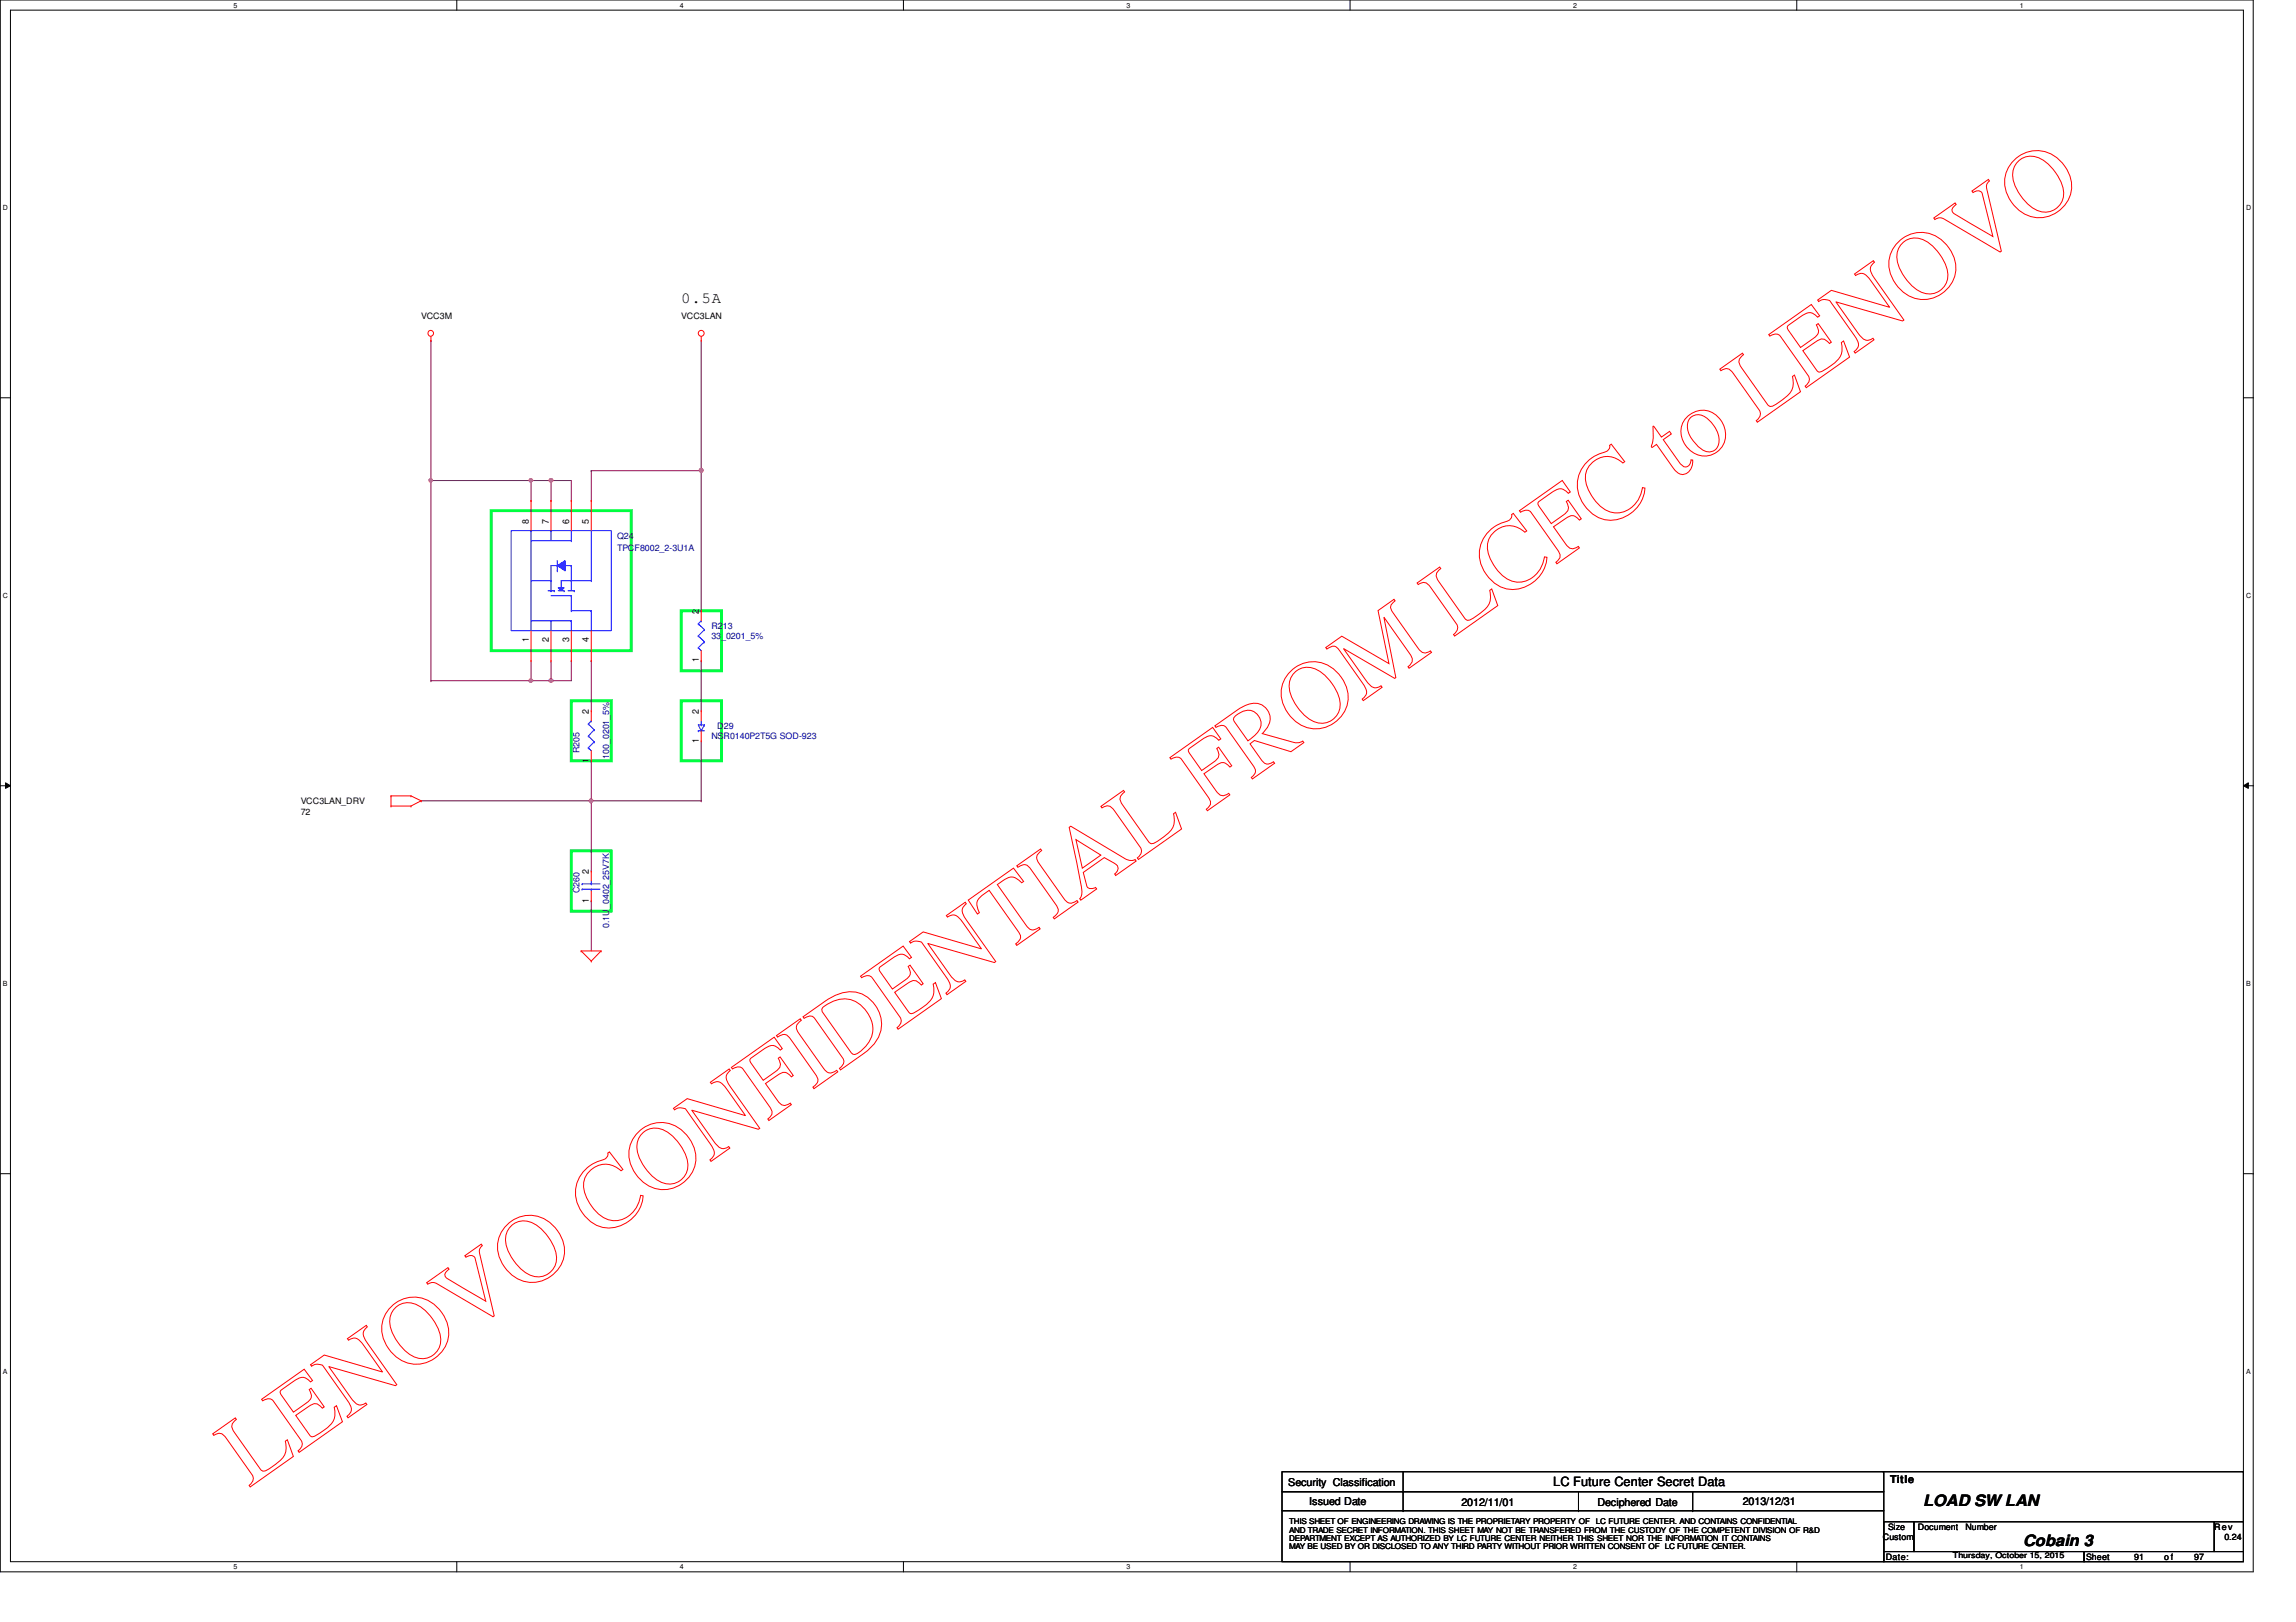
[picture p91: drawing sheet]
<svg xmlns="http://www.w3.org/2000/svg" width="297mm" height="210mm" viewBox="0 0 297 210" stroke-linecap="round" stroke-linejoin="round" font-family="sans-serif">
<defs><g id="words">
<text font-size="12.7" fill="#f00" x="32.2" y="192.5" transform="rotate(-35 32.2 192.5)">LENOVO CONFIDENTIAL FROM LCFC to LENOVO</text>
<g font-size="2">
<text x="88.1" y="39.2">0.5A</text>
<text x="248.8" y="194.9">LOAD SW LAN</text>
<text x="261.7" y="200.1">Cobain 3</text>
</g>
<text font-size="1.7" x="201" y="192.3">LC Future Center Secret Data</text>
<g font-size="1.4">
<text x="244.5" y="191.9">Title</text>
<text x="166.7" y="192.3">Security Classification</text>
<text x="169.4" y="194.7">Issued Date</text>
<text x="189.1" y="194.9">2012/11/01</text>
<text x="206.7" y="194.9">Deciphered Date</text>
<text x="225.5" y="194.7">2013/12/31</text>
</g>
<g font-size="1.2">
<text x="68.4" y="67.8" transform="rotate(-90 68.4 67.8)">8</text>
<text x="71" y="67.8" transform="rotate(-90 71 67.8)">7</text>
<text x="73.6" y="67.8" transform="rotate(-90 73.6 67.8)">6</text>
<text x="76.2" y="67.8" transform="rotate(-90 76.2 67.8)">5</text>
<text x="68.4" y="83.1" transform="rotate(-90 68.4 83.1)">1</text>
<text x="71" y="83.1" transform="rotate(-90 71 83.1)">2</text>
<text x="73.6" y="83.1" transform="rotate(-90 73.6 83.1)">3</text>
<text x="76.2" y="83.1" transform="rotate(-90 76.2 83.1)">4</text>
<text x="90.4" y="79.5" transform="rotate(-90 90.4 79.5)">2</text>
<text x="90.4" y="85.7" transform="rotate(-90 90.4 85.7)">1</text>
<text x="76.2" y="92.4" transform="rotate(-90 76.2 92.4)">2</text>
<text x="90.4" y="92.4" transform="rotate(-90 90.4 92.4)">2</text>
<text x="76.2" y="98.7" transform="rotate(-90 76.2 98.7)">1</text>
<text x="90.4" y="96.1" transform="rotate(-90 90.4 96.1)">1</text>
<text x="76.2" y="113.1" transform="rotate(-90 76.2 113.1)">2</text>
<text x="76.2" y="116.8" transform="rotate(-90 76.2 116.8)">1</text>
</g>
<g font-size="1.1">
<text x="54.5" y="41.3">VCC3M</text>
<text x="88.1" y="41.3">VCC3LAN</text>
<text x="38.9" y="104.1">VCC3LAN_DRV</text>
<text x="38.9" y="105.4">72</text>
<text x="243.6" y="199.3">Custom</text>
<text x="244" y="201.9">Date:</text>
<text x="244.3" y="198">Size</text>
<text x="248.1" y="198">Document</text>
<text x="254.3" y="198">Number</text>
<text x="269.9" y="201.9">Sheet</text>
<text x="276.1" y="201.9">91</text>
<text x="280" y="201.9">o f</text>
<text x="283.9" y="201.9">97</text>
<text x="286.5" y="198">Rev</text>
<text x="287.8" y="199.3">0.24</text>
</g>
<g font-size="1.1" fill="#000080">
<text x="79.8" y="69.8">Q24</text>
<text x="79.8" y="71.3">TPCF8002_2-3U1A</text>
<text x="92" y="81.4">R213</text>
<text x="92" y="82.7">33_0201_5%</text>
<text x="92" y="95.7">NSR0140P2T5G SOD-923</text>
<text x="92.8" y="94.4">D29</text>
<text x="75" y="97.5" transform="rotate(-90 75 97.5)">R205</text>
<text x="78.8" y="98.2" transform="rotate(-90 78.8 98.2)">100_0201_5%</text>
<text x="75" y="115.6" transform="rotate(-90 75 115.6)">C260</text>
<text x="78.8" y="120.1" transform="rotate(-90 78.8 120.1)">0.1U_0402_25V7K</text>
</g>
<g font-size="1">
<text x="166.8" y="197.3">THIS SHEET OF ENGINEERING DRAWING IS THE PROPRIETARY PROPERTY OF</text>
<text x="206.5" y="197.3">LC FUTURE CENTER. AND CONTAINS CONFIDENTIAL</text>
<text x="166.8" y="198.3">AND TRADE SECRET INFORMATION. THIS SHEET MAY NOT BE TRANSFERED FROM THE CUSTODY OF THE COMPETENT DIVISION OF R&amp;D</text>
<text x="166.8" y="199.4">DEPARTMENT EXCEPT AS AUTHORIZED BY LC FUTURE CENTER NEITHER THIS SHEET NOR THE INFORMATION IT CONTAINS</text>
<text x="166.8" y="200.4">MAY BE USED BY OR DISCLOSED TO ANY THIRD PARTY WITHOUT PRIOR WRITTEN CONSENT OF LC FUTURE CENTER.</text>
<text x="252.6" y="201.7">Thursday, October 15, 2015</text>
</g>
<g font-size=".9">
<text x="30.2" y="1">5</text>
<text x="88" y="1">4</text>
<text x="145.8" y="1">3</text>
<text x="203.5" y="1">2</text>
<text x="261.3" y="1">1</text>
<text x=".4" y="27.2">D</text>
<text x="290.6" y="27.2">D</text>
<text x=".4" y="77.3">C</text>
<text x="290.6" y="77.3">C</text>
<text x=".4" y="127.6">B</text>
<text x="290.6" y="127.6">B</text>
<text x=".4" y="177.8">A</text>
<text x="290.6" y="177.8">A</text>
<text x="30.2" y="203.1">5</text>
<text x="88" y="203.1">4</text>
<text x="145.8" y="203.1">3</text>
<text x="203.5" y="203.1">2</text>
<text x="261.3" y="203.1">1</text>
</g>
</g></defs>
<path d="M0 0h291.5v203.4h-291.5zM1.4 1.3h288.8v200.8h-288.8z" fill="none" stroke="#000" stroke-width=".13"/>
<g fill="#fff">
<path d="M30.2 .2h.5v1h-.5z"/>
<path d="M30.2 202.3h.5v1h-.5z"/>
</g>
<path d="M59.1 0v1.3M59.1 202.1v1.3" fill="none" stroke="#000" stroke-width=".13"/>
<g fill="#fff">
<path d="M88 .2h.5v1h-.5z"/>
<path d="M88 202.3h.5v1h-.5z"/>
</g>
<path d="M116.9 0v1.3M116.9 202.1v1.3" fill="none" stroke="#000" stroke-width=".13"/>
<g fill="#fff">
<path d="M145.8 .2h.5v1h-.5z"/>
<path d="M145.8 202.3h.5v1h-.5z"/>
</g>
<path d="M174.7 0v1.3M174.7 202.1v1.3" fill="none" stroke="#000" stroke-width=".13"/>
<g fill="#fff">
<path d="M203.5 .2h.5v1h-.5z"/>
<path d="M203.5 202.3h.5v1h-.5z"/>
</g>
<path d="M232.4 0v1.3M232.4 202.1v1.3" fill="none" stroke="#000" stroke-width=".13"/>
<g fill="#fff">
<path d="M261.3 .2h.5v1h-.5z"/>
<path d="M261.3 202.3h.5v1h-.5z"/>
<path d="M.4 26.4h.6v1h-.6z"/>
<path d="M290.6 26.4h.6v1h-.6z"/>
<path d="M.4 76.5h.6v1.1h-.6z"/>
<path d="M290.6 76.5h.6v1.1h-.6z"/>
</g>
<path d="M0 51.5h1.4M290.2 51.5h1.3" fill="none" stroke="#000" stroke-width=".13"/>
<g fill="#fff">
<path d="M.4 126.7h.6v1.1h-.6z"/>
<path d="M290.6 126.7h.6v1.1h-.6z"/>
</g>
<path d="M0 101.7h1.4M.7 101.3l.7 .4-.7 .3zM290.2 101.7l.7-.4v.7zM290.2 101.7h1.3" fill="none" stroke="#000" stroke-width=".13"/>
<path d="M.7 101.3l.7 .4-.7 .3zM290.2 101.7l.7-.4v.7z" fill="#000"/>
<g fill="#fff">
<path d="M.4 177h.5v1h-.5z"/>
<path d="M290.6 177h.5v1h-.5z"/>
</g>
<path d="M0 151.9h1.4M290.2 151.9h1.3" fill="none" stroke="#000" stroke-width=".13"/>
<path d="M63.5 66.1h18.2v18.1h-18.2zM88.1 79h5.2v7.8h-5.2zM73.9 90.7h5.2v7.8h-5.2zM88.1 90.7h5.2v7.8h-5.2zM73.9 110.1h5.2v7.8h-5.2z" fill="none" stroke="#00ff40" stroke-width=".38"/>
<path d="M71.3 88.1h.1M71.3 88.1h2.6" fill="none" stroke="#800040" stroke-width=".13"/>
<circle cx="71.3" cy="88.1" r=".25" fill="#f0f"/>
<circle cx="71.3" cy="88.1" r=".25" fill="none" stroke="#f0f" stroke-width=".13"/>
<g fill="none" stroke="#800040" stroke-width=".13">
<path d="M55.7 44.1h.1M55.7 44.1v44M55.7 62.2h.1M71.3 62.2h.1M71.3 62.2h2.6M90.7 60.9h.1M90.7 60.9v18.1M90.7 85.5h.1M90.7 85.5v6.5M90.7 95.9v7.7M54.5 103.6h.1M54.5 103.6h36.2"/>
<path d="M76.5 103.6h.1M76.5 116.6h.1M76.5 103.6v9.1M76.5 116.6v6.5M90.7 103.6h.1"/>
</g>
<path d="M55.6 62h.3l.1 .1-.1 .2-.2 .1-.1-.1z" fill-rule="evenodd" fill="#f0f"/>
<path d="M55.6 62h.3l.1 .1-.1 .2-.2 .1-.1-.1z" fill="none" stroke="#f0f" stroke-width=".13"/>
<path d="M90.7 44.1v16.8M76.5 60.9h.1M76.5 60.9h14.2M90.7 60.9h.1" fill="none" stroke="#800040" stroke-width=".13"/>
<circle cx="90.7" cy="60.9" r=".26" fill="#f0f"/>
<circle cx="90.7" cy="60.9" r=".26" fill="none" stroke="#f0f" stroke-width=".13"/>
<path d="M76.5 64.8h.1M76.5 60.9v3.9M55.7 88.1h.1M55.7 88.1h15.6M68.7 88.1h.1M68.7 85.5v2.6M71.3 88.1h.1M71.3 85.5v2.6M73.9 85.5h.1M73.9 85.5v2.6" fill="none" stroke="#800040" stroke-width=".13"/>
<path d="M68.5 87.9h.3l.1 .2-.1 .1-.1 .1-.2-.1z" fill-rule="evenodd" fill="#f0f"/>
<path d="M68.5 87.9h.3l.1 .2-.1 .1-.1 .1-.2-.1z" fill="none" stroke="#f0f" stroke-width=".13"/>
<path d="M71.3 64.8h.1M71.3 62.2v2.6M73.9 64.8h.1M73.9 62.2v2.6" fill="none" stroke="#800040" stroke-width=".13"/>
<circle cx="71.3" cy="62.2" r=".25" fill="#f0f"/>
<circle cx="71.3" cy="62.2" r=".25" fill="none" stroke="#f0f" stroke-width=".13"/>
<path d="M55.7 62.2h.1M55.7 62.2h15.6M68.7 62.2h.1M68.7 64.8h.1M68.7 62.2v2.6" fill="none" stroke="#800040" stroke-width=".13"/>
<path d="M68.5 62h.3l.1 .1-.1 .2-.1 .1-.2-.1z" fill-rule="evenodd" fill="#f0f"/>
<path d="M68.5 62h.3l.1 .1-.1 .2-.1 .1-.2-.1z" fill="none" stroke="#f0f" stroke-width=".13"/>
<path d="M76.5 85.5h.1M76.5 85.5v6.5M76.5 98.5v5.1M76.5 103.6h.1" fill="none" stroke="#800040" stroke-width=".13"/>
<path d="M76.3 103.4h.2l.2 .1-.1 .3-.1 .1-.2-.1z" fill-rule="evenodd" fill="#f0f"/>
<path d="M76.3 103.4h.2l.2 .1-.1 .3-.1 .1-.2-.1z" fill="none" stroke="#f0f" stroke-width=".13"/>
<g fill="none" stroke="#f00" stroke-width=".13">
<path d="M55.7 44.1h.1M55.7 43.6v.5M90.7 44.1h.1M90.7 43.6v.5M90.7 79h.1M90.7 79v1.3M76.5 98.5h.1M76.5 92h.1M76.5 92v1.3M76.5 97.2v1.3M90.7 95.9h.1M90.7 92h.1"/>
<path d="M90.7 85.5h.1M90.7 84.2v1.3M90.7 92v1.3M90.7 94.6v1.3M50.6 103h.1M50.6 104.3h.1M50.6 103h2.6M50.6 103v1.3M50.6 104.3h2.6M53.2 103h.1M53.2 104.3h.1M53.2 103l1.3 .6"/>
<path d="M54.5 103.6h.1M54.5 103.6l-1.3 .7M76.5 116.6h.1M76.5 112.7h.1M76.5 112.7v1.3M76.5 115.3v1.3M75.2 123.1h.1M75.2 123.1h2.6M75.2 123.1l1.3 1.3M76.5 124.4h.1M77.8 123.1h.1M77.8 123.1l-1.3 1.3"/>
<circle cx="55.7" cy="43.1" r=".38"/>
<circle cx="90.7" cy="43.1" r=".38"/>
</g>
<g fill="none" stroke="#000" stroke-width=".13">
<path d="M165.9 190.5h77.8v2.5h-77.8zM165.9 193h77.8v2.5h-77.8zM165.9 195.5h77.8v6.6h-77.8zM181.5 193h.1M181.5 195.5h.1M181.5 190.5v5M204.2 195.5h.1M204.2 193v2.5M219 195.5h.1M219 193v2.5M243.6 190.5h46.6M243.7 196.9h3.9v3.9h-3.9z"/>
<path d="M247.6 196.9h38.9v3.9h-38.9zM286.5 196.9h3.7v3.9h-3.7zM290.2 190.5h.1M290.2 190.5v6.4M243.7 200.8h25.9v1.3h-25.9zM269.6 200.8h20.6v1.3h-20.6z"/>
</g>
<g fill="none" stroke="#00f" stroke-width=".13">
<path d="M76.1 96.8h.1M76.1 95.2h.1M76.1 93.7h.1M76.1 96.8l.4 .4M76.1 95.2l.8 .8M76.1 93.7l.8 .7M76.5 93.3h.1M76.5 93.3l-.4 .4M76.9 96h.1M76.9 94.4h.1M76.9 96l-.8 .8M76.9 94.4l-.8 .8"/>
<path d="M90.3 94.6h.1M90.3 83.8h.1M90.3 82.3h.1M90.3 80.7h.1M90.3 94.6h.8M90.3 83.8l.4 .4M90.3 82.3l.8 .8M90.3 80.7l.8 .8M90.7 94.6h.1M90.7 93.8h.1M90.7 80.3h.1M90.7 93.3v.5"/>
<path d="M90.7 80.3l-.4 .4M91.1 93.8h.1M91.1 83.1h.1M91.1 81.5h.1M91.1 93.8h-.8l.4 .8M91.1 93.8l-.4 .8M91.1 83.1l-.8 .7M91.1 81.5l-.8 .8M75.3 114.4h.1M75.3 115.1h.1M75.3 114.4h2.3M75.3 115.1h2.3"/>
<path d="M76.5 115.1h.1M76.5 114.4h.1M76.5 114v.4M76.5 115.1v.2"/>
</g>
<path d="M72.2 76.1h.8l-.4 .4z" fill="#00f"/>
<g fill="none" stroke="#00f" stroke-width=".13">
<path d="M68.7 75.1h2.6M70.9 76.5h.8M71.3 75.1h.1M71.3 77.1h2.6M71.7 76.5h.1M72.2 76.1h.8l-.4 .4zM72.2 76.5h.8M72.6 76.1h.1M73 76.5h.1M73.1 73.2h.8M73.5 76.5h.8M73.9 75.1h.1"/>
<path d="M73.9 73.2h.1M73.9 77.1h.1M73.9 79h.1M73.9 77.1v1.9M74.3 76.5h.1M76.5 75.1h-3.9v1"/>
</g>
<path d="M72.1 73.2l1-.6v1.3z" fill="#00f"/>
<g fill="none" stroke="#00f" stroke-width=".13">
<path d="M66.1 68.7h13v12.9h-13zM68.7 68.7h.1M68.7 68.7v12.9M68.7 70h5.2M71.3 76.5h.1M71.3 68.7h.1M71.3 68.7v1.3M72.1 73.2l1-.6v1.3zM72.1 73.9h.1M72.1 73.2h.1M72.1 73.2h-.8v3.3M72.1 72.6v1.3"/>
<path d="M73.9 73.2h.1M73.9 68.7h.1M73.9 70h.1M73.9 68.7v1.3M73.9 73.2v3.3M73.9 79h2.6M76.5 79h.1M76.5 75.1h.1M76.5 68.7v6.4M76.5 79v2.6M68.7 80.3h5.2M71.3 80.3h.1"/>
<path d="M71.3 80.3v1.3M73.9 80.3h.1M73.9 80.3v1.3"/>
</g>
<g fill="none" stroke="#f00" stroke-width=".13">
<path d="M68.7 64.8h.1M68.7 64.8v3.9M71.3 64.8h.1M71.3 64.8v3.9M73.9 64.8h.1M73.9 64.8v3.9M76.5 64.8h.1M76.5 64.8v3.9M68.7 85.5h.1M68.7 81.6v3.9M71.3 85.5h.1M71.3 81.6v3.9"/>
<path d="M73.9 85.5h.1M73.9 81.6v3.9M76.5 85.5h.1M76.5 81.6v3.9"/>
</g>
<circle cx="71.3" cy="88.1" r=".25" fill="#f0f"/>
<circle cx="71.3" cy="88.1" r=".25" fill="none" stroke="#f0f" stroke-width=".13"/>
<path d="M55.6 62h.3l.1 .1-.1 .2-.2 .1-.1-.1z" fill-rule="evenodd" fill="#f0f"/>
<path d="M55.6 62h.3l.1 .1-.1 .2-.2 .1-.1-.1z" fill="none" stroke="#f0f" stroke-width=".13"/>
<circle cx="90.7" cy="60.9" r=".26" fill="#f0f"/>
<circle cx="90.7" cy="60.9" r=".26" fill="none" stroke="#f0f" stroke-width=".13"/>
<path d="M68.5 87.9h.3l.1 .2-.1 .1-.1 .1-.2-.1z" fill-rule="evenodd" fill="#f0f"/>
<path d="M68.5 87.9h.3l.1 .2-.1 .1-.1 .1-.2-.1z" fill="none" stroke="#f0f" stroke-width=".13"/>
<circle cx="71.3" cy="62.2" r=".25" fill="#f0f"/>
<circle cx="71.3" cy="62.2" r=".25" fill="none" stroke="#f0f" stroke-width=".13"/>
<path d="M68.5 62h.3l.1 .1-.1 .2-.1 .1-.2-.1z" fill-rule="evenodd" fill="#f0f"/>
<path d="M68.5 62h.3l.1 .1-.1 .2-.1 .1-.2-.1z" fill="none" stroke="#f0f" stroke-width=".13"/>
<path d="M76.3 103.4h.2l.2 .1-.1 .3-.1 .1-.2-.1z" fill-rule="evenodd" fill="#f0f"/>
<path d="M76.3 103.4h.2l.2 .1-.1 .3-.1 .1-.2-.1z" fill="none" stroke="#f0f" stroke-width=".13"/>
<use href="#words"/>
</svg>
